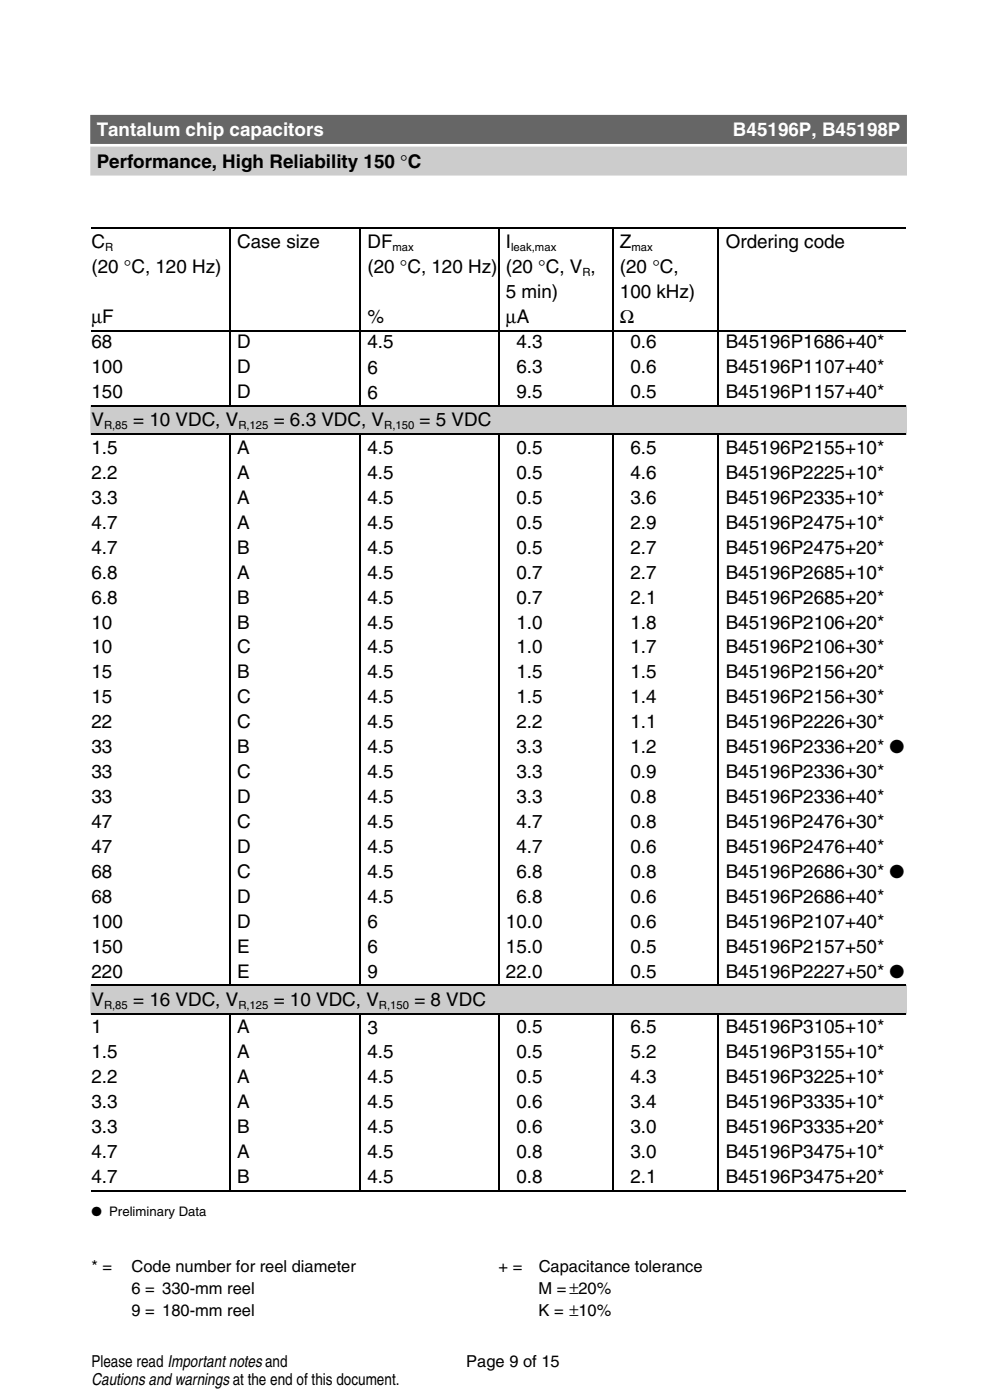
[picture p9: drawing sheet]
<svg xmlns="http://www.w3.org/2000/svg" width="148mm" height="210mm" viewBox="0 0 148 210" stroke-linecap="round" stroke-linejoin="round" font-family="sans-serif">
<defs><g id="words">
<g font-size="2.8" fill="#fff">
<text x="14.5" y="20.4">Tantalum chip capacitors</text>
<text x="109.8" y="20.4">B45196P, B45198P</text>
</g>
<g font-size="2.8">
<text x="14.5" y="25.2">Performance, High Reliability 150 °C</text>
<text x="13.7" y="37.2">C</text>
<text x="13.7" y="40.9">(20 °C, 120 Hz)</text>
<text x="35.5" y="37.2">Case size</text>
<text x="55" y="37.2">DF</text>
<text x="55" y="40.9">(20 °C, 120 Hz)</text>
<text x="75.8" y="37.2">I</text>
<text x="75.8" y="40.9">(20 °C, V ,</text>
<text x="92.9" y="37.2">Z</text>
<text x="92.9" y="40.9">(20 °C,</text>
<text x="108.7" y="37.2">Ordering code</text>
<text x="75.8" y="44.7">5 min)</text>
<text x="92.9" y="44.7">100 kHz)</text>
<text x="13.7" y="48.4">µF</text>
<text x="13.7" y="52.2">68</text>
<text x="35.5" y="52.2">D</text>
<text x="55" y="48.4">%</text>
<text x="55" y="52.2">4.5</text>
<text x="75.8" y="48.4">µA</text>
<text x="77.4" y="52.2">4.3</text>
<text x="92.9" y="48.4">Ω</text>
<text x="94.4" y="52.2">0.6</text>
<text x="108.7" y="52.2">B45196P1686+40*</text>
<text x="13.7" y="56">100</text>
<text x="13.7" y="59.7">150</text>
<text x="35.5" y="56">D</text>
<text x="35.5" y="59.7">D</text>
<text x="55" y="56">6</text>
<text x="55" y="59.8">6</text>
<text x="77.4" y="56">6.3</text>
<text x="77.4" y="59.7">9.5</text>
<text x="94.4" y="56">0.6</text>
<text x="94.4" y="59.7">0.5</text>
<text x="108.7" y="56">B45196P1107+40*</text>
<text x="108.7" y="59.7">B45196P1157+40*</text>
<text x="13.7" y="63.9">V</text>
<text x="19.9" y="63.9">= 10 VDC, V</text>
<text x="41" y="63.9">= 6.3 VDC, V</text>
<text x="62.9" y="63.9">= 5 VDC</text>
<text x="13.7" y="68.1">1.5</text>
<text x="13.7" y="71.8">2.2</text>
<text x="35.5" y="68.1">A</text>
<text x="35.5" y="71.8">A</text>
<text x="55" y="68.1">4.5</text>
<text x="55" y="71.8">4.5</text>
<text x="77.4" y="68.1">0.5</text>
<text x="77.4" y="71.8">0.5</text>
<text x="94.4" y="68.1">6.5</text>
<text x="94.4" y="71.8">4.6</text>
<text x="108.7" y="68.1">B45196P2155+10*</text>
<text x="108.7" y="71.8">B45196P2225+10*</text>
<text x="13.7" y="75.5">3.3</text>
<text x="35.5" y="75.5">A</text>
<text x="55" y="75.5">4.5</text>
<text x="77.4" y="75.5">0.5</text>
<text x="94.4" y="75.5">3.6</text>
<text x="108.7" y="75.5">B45196P2335+10*</text>
<text x="13.7" y="79.3">4.7</text>
<text x="13.7" y="83">4.7</text>
<text x="35.5" y="79.3">A</text>
<text x="35.5" y="83">B</text>
<text x="55" y="79.3">4.5</text>
<text x="55" y="83">4.5</text>
<text x="77.4" y="79.3">0.5</text>
<text x="77.4" y="83">0.5</text>
<text x="94.4" y="79.3">2.9</text>
<text x="94.4" y="83">2.7</text>
<text x="108.7" y="79.3">B45196P2475+10*</text>
<text x="108.7" y="83">B45196P2475+20*</text>
<text x="13.7" y="86.8">6.8</text>
<text x="35.5" y="86.8">A</text>
<text x="55" y="86.8">4.5</text>
<text x="77.4" y="86.8">0.7</text>
<text x="94.4" y="86.8">2.7</text>
<text x="108.7" y="86.8">B45196P2685+10*</text>
<text x="13.7" y="90.5">6.8</text>
<text x="13.7" y="94.2">10</text>
<text x="35.5" y="90.5">B</text>
<text x="35.5" y="94.2">B</text>
<text x="55" y="90.5">4.5</text>
<text x="55" y="94.2">4.5</text>
<text x="77.4" y="90.5">0.7</text>
<text x="77.4" y="94.2">1.0</text>
<text x="94.4" y="90.5">2.1</text>
<text x="94.4" y="94.2">1.8</text>
<text x="108.7" y="90.5">B45196P2685+20*</text>
<text x="108.7" y="94.2">B45196P2106+20*</text>
<text x="13.7" y="98">10</text>
<text x="13.7" y="101.7">15</text>
<text x="35.5" y="98">C</text>
<text x="35.5" y="101.7">B</text>
<text x="55" y="98">4.5</text>
<text x="55" y="101.7">4.5</text>
<text x="77.4" y="98">1.0</text>
<text x="77.4" y="101.7">1.5</text>
<text x="94.4" y="98">1.7</text>
<text x="94.4" y="101.7">1.5</text>
<text x="108.7" y="98">B45196P2106+30*</text>
<text x="108.7" y="101.7">B45196P2156+20*</text>
<text x="13.7" y="105.5">15</text>
<text x="35.5" y="105.5">C</text>
<text x="55" y="105.5">4.5</text>
<text x="77.4" y="105.5">1.5</text>
<text x="94.4" y="105.5">1.4</text>
<text x="108.7" y="105.5">B45196P2156+30*</text>
<text x="13.7" y="109.2">22</text>
<text x="13.7" y="112.9">33</text>
<text x="35.5" y="109.2">C</text>
<text x="35.5" y="112.9">B</text>
<text x="55" y="109.2">4.5</text>
<text x="55" y="112.9">4.5</text>
<text x="77.4" y="109.2">2.2</text>
<text x="77.4" y="112.9">3.3</text>
<text x="94.4" y="109.2">1.1</text>
<text x="94.4" y="112.9">1.2</text>
<text x="108.7" y="109.2">B45196P2226+30*</text>
<text x="108.7" y="112.9">B45196P2336+20* ●</text>
<text x="13.7" y="116.7">33</text>
<text x="35.5" y="116.7">C</text>
<text x="55" y="116.7">4.5</text>
<text x="77.4" y="116.7">3.3</text>
<text x="94.4" y="116.7">0.9</text>
<text x="108.7" y="116.7">B45196P2336+30*</text>
<text x="13.7" y="120.4">33</text>
<text x="13.7" y="124.2">47</text>
<text x="35.5" y="120.4">D</text>
<text x="35.5" y="124.2">C</text>
<text x="55" y="120.4">4.5</text>
<text x="55" y="124.2">4.5</text>
<text x="77.4" y="120.4">3.3</text>
<text x="77.4" y="124.2">4.7</text>
<text x="94.4" y="120.4">0.8</text>
<text x="94.4" y="124.2">0.8</text>
<text x="108.7" y="120.4">B45196P2336+40*</text>
<text x="108.7" y="124.2">B45196P2476+30*</text>
<text x="13.7" y="127.9">47</text>
<text x="13.7" y="131.6">68</text>
<text x="35.5" y="127.9">D</text>
<text x="35.5" y="131.6">C</text>
<text x="55" y="127.9">4.5</text>
<text x="55" y="131.6">4.5</text>
<text x="77.4" y="127.9">4.7</text>
<text x="77.4" y="131.6">6.8</text>
<text x="94.4" y="127.9">0.6</text>
<text x="94.4" y="131.6">0.8</text>
<text x="108.7" y="127.9">B45196P2476+40*</text>
<text x="108.7" y="131.6">B45196P2686+30* ●</text>
<text x="13.7" y="135.4">68</text>
<text x="35.5" y="135.4">D</text>
<text x="55" y="135.4">4.5</text>
<text x="77.4" y="135.4">6.8</text>
<text x="94.4" y="135.4">0.6</text>
<text x="108.7" y="135.4">B45196P2686+40*</text>
<text x="13.7" y="139.1">100</text>
<text x="13.7" y="142.9">150</text>
<text x="35.5" y="139.1">D</text>
<text x="35.5" y="142.9">E</text>
<text x="55" y="139.2">6</text>
<text x="55" y="142.9">6</text>
<text x="75.8" y="139.1">10.0</text>
<text x="75.8" y="142.9">15.0</text>
<text x="94.4" y="139.1">0.6</text>
<text x="94.4" y="142.9">0.5</text>
<text x="108.7" y="139.1">B45196P2107+40*</text>
<text x="108.7" y="142.9">B45196P2157+50*</text>
<text x="13.7" y="146.6">220</text>
<text x="35.5" y="146.6">E</text>
<text x="55" y="146.7">9</text>
<text x="75.8" y="146.6">22.0</text>
<text x="94.4" y="146.6">0.5</text>
<text x="108.7" y="146.6">B45196P2227+50* ●</text>
<text x="13.7" y="150.8">V</text>
<text x="13.7" y="155">1</text>
<text x="19.9" y="150.8">= 16 VDC, V</text>
<text x="35.5" y="155">A</text>
<text x="41" y="150.8">= 10 VDC, V</text>
<text x="55" y="155">3</text>
<text x="62.1" y="150.8">= 8 VDC</text>
<text x="77.4" y="155">0.5</text>
<text x="94.4" y="155">6.5</text>
<text x="108.7" y="155">B45196P3105+10*</text>
<text x="13.7" y="158.7">1.5</text>
<text x="35.5" y="158.7">A</text>
<text x="55" y="158.7">4.5</text>
<text x="77.4" y="158.7">0.5</text>
<text x="94.4" y="158.7">5.2</text>
<text x="108.7" y="158.7">B45196P3155+10*</text>
<text x="13.7" y="162.4">2.2</text>
<text x="13.7" y="166.2">3.3</text>
<text x="35.5" y="162.4">A</text>
<text x="35.5" y="166.2">A</text>
<text x="55" y="162.4">4.5</text>
<text x="55" y="166.2">4.5</text>
<text x="77.4" y="162.4">0.5</text>
<text x="77.4" y="166.2">0.6</text>
<text x="94.4" y="162.4">4.3</text>
<text x="94.4" y="166.2">3.4</text>
<text x="108.7" y="162.4">B45196P3225+10*</text>
<text x="108.7" y="166.2">B45196P3335+10*</text>
<text x="13.7" y="169.9">3.3</text>
<text x="13.7" y="173.6">4.7</text>
<text x="35.5" y="169.9">B</text>
<text x="35.5" y="173.6">A</text>
<text x="55" y="169.9">4.5</text>
<text x="55" y="173.6">4.5</text>
<text x="77.4" y="169.9">0.6</text>
<text x="77.4" y="173.6">0.8</text>
<text x="94.4" y="169.9">3.0</text>
<text x="94.4" y="173.6">3.0</text>
<text x="108.7" y="169.9">B45196P3335+20*</text>
<text x="108.7" y="173.6">B45196P3475+10*</text>
<text x="13.7" y="177.4">4.7</text>
<text x="35.5" y="177.4">B</text>
<text x="55" y="177.4">4.5</text>
<text x="77.4" y="177.4">0.8</text>
<text x="94.4" y="177.4">2.1</text>
<text x="108.7" y="177.4">B45196P3475+20*</text>
</g>
<g font-size="2.5">
<text x="13.7" y="190.7">* =</text>
<text x="19.7" y="190.7">Code number for reel diameter</text>
<text x="74.7" y="190.7">+ =</text>
<text x="80.7" y="190.7">Capacitance tolerance</text>
<text x="19.7" y="194">6 = 330-mm reel</text>
<text x="19.7" y="197.3">9 = 180-mm reel</text>
<text x="80.7" y="194">M =±20%</text>
<text x="80.7" y="197.3">K = ±10%</text>
<text x="13.7" y="204.9">Please read Importantnotesand</text>
<text x="13.7" y="207.7">Cautions andwarnings at the end of this document.</text>
<text x="69.9" y="204.9">Page 9 of 15</text>
</g>
<text font-size="2" x="13.7" y="182.2">● Preliminary Data</text>
<g font-size="1.7">
<text x="15.7" y="37.7">R</text>
<text x="58.8" y="37.7">max</text>
<text x="76.6" y="37.7">leak,max</text>
<text x="87.3" y="41.4">R</text>
<text x="94.6" y="37.7">max</text>
<text x="15.6" y="64.4">R,85</text>
<text x="35.7" y="64.4">R,125</text>
<text x="57.6" y="64.4">R,150</text>
<text x="15.6" y="151.2">R,85</text>
<text x="35.7" y="151.2">R,125</text>
<text x="56.8" y="151.2">R,150</text>
</g>
</g></defs>
<g fill="none" stroke="#000" stroke-width=".18">
<path d="M13.7 34.1h20.7M34.4 34.1v26.8M34.5 34.1h19.5M54 34.1v26.8M54 34.1h20.7M74.7 34.1v26.8M74.8 34.1h17M91.8 34.1v26.8M91.9 34.1h15.7M107.6 34.1v26.8M107.7 34.1h28M13.7 49.6h20.7"/>
<path d="M34.5 49.6h19.5M54 49.6h20.7M74.8 49.6h17M91.9 49.6h15.7M107.7 49.6h28M13.7 60.9h122M13.7 65.1h122M34.4 65.1v82.6M54 65.1v82.6M74.7 65.1v82.6M91.8 65.1v82.6M107.6 65.1v82.6"/>
<path d="M13.7 147.7h122M13.7 152h122M34.4 152v26.5M54 152v26.5M74.7 152v26.5M91.8 152v26.5M107.6 152v26.5M13.7 178.5h122"/>
</g>
<g fill="#ccc" stroke="#ccc" stroke-width=".35">
<path d="M13.7 60.9h122v4.1h-122z"/>
<path d="M13.7 147.8h122v4.1h-122z"/>
<path d="M13.7 22.2h122v4h-122z"/>
</g>
<path d="M13.7 17.4h122v4h-122z" fill="#666" stroke="#666" stroke-width=".35"/>
<use href="#words"/>
</svg>
